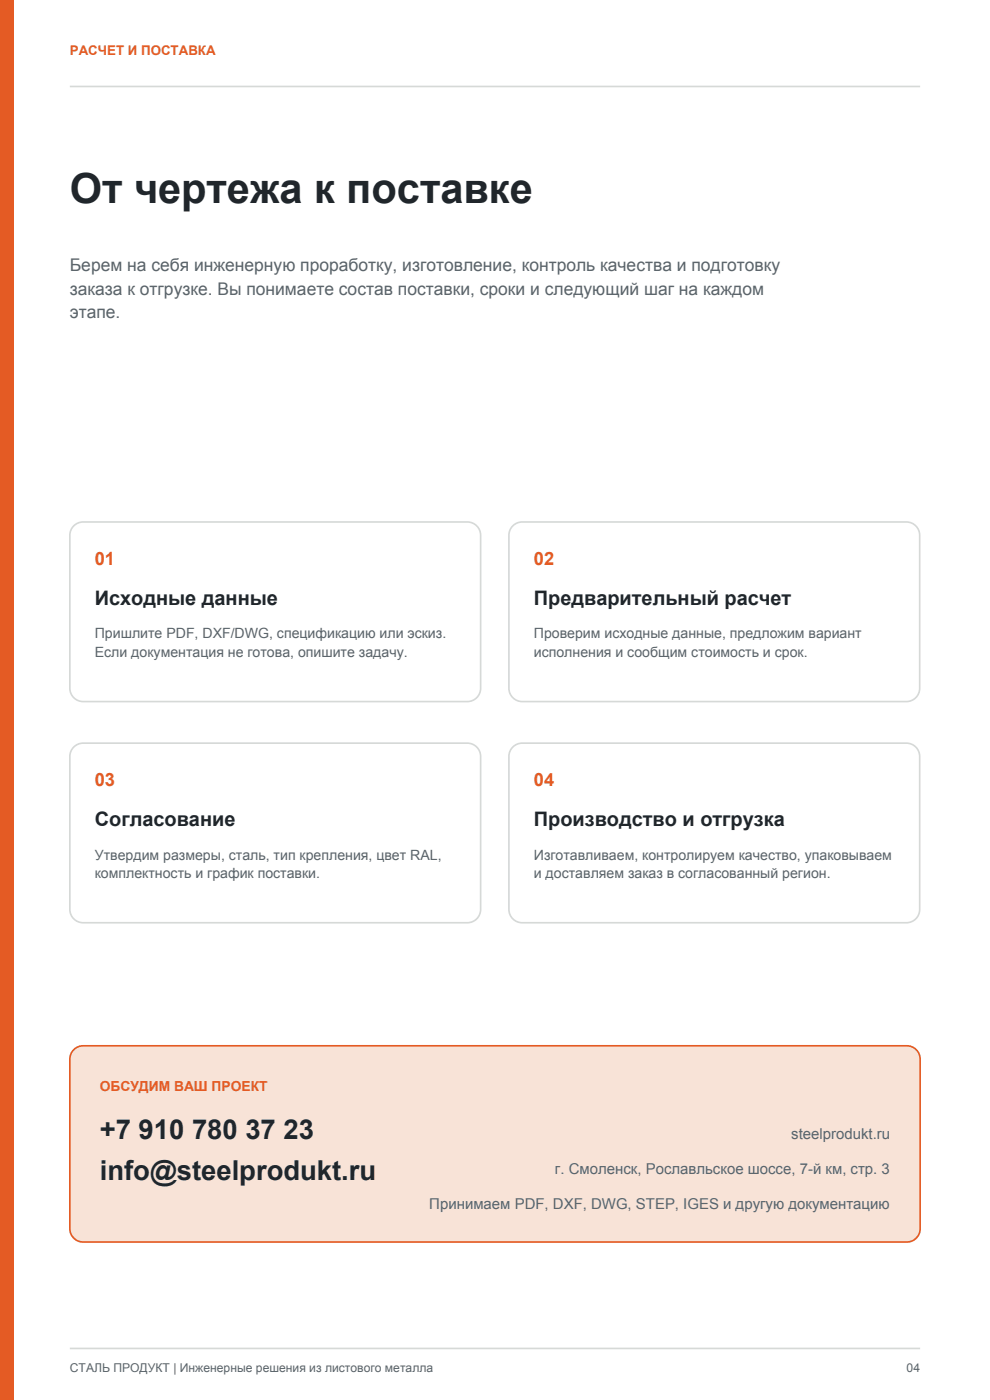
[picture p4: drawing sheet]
<svg xmlns="http://www.w3.org/2000/svg" width="210mm" height="297mm" viewBox="0 0 210 297" stroke-linecap="round" stroke-linejoin="round" font-family="sans-serif">
<defs><g id="words">
<text font-size="8.8" fill="#20262b" x="14.8" y="43">От чертежа к поставке</text>
<g font-size="5.8" fill="#20262b">
<text x="21.2" y="241.6">+7 910 780 37 23</text>
<text x="21.2" y="250.4">info@steelprodukt.ru</text>
</g>
<g font-size="4.2" fill="#20262b">
<text x="20.1" y="128.4">Исходные данные</text>
<text x="113.2" y="128.4">Предварительный расчет</text>
<text x="20.1" y="175.3">Согласование</text>
<text x="113.2" y="175.3">Производство и отгрузка</text>
</g>
<g font-size="3.9" fill="#e45b24">
<text x="20.1" y="119.9">01</text>
<text x="113.2" y="119.9">02</text>
<text x="20.1" y="166.8">03</text>
<text x="113.2" y="166.8">04</text>
</g>
<g font-size="3.7" fill="#59636a">
<text x="14.8" y="57.5">Берем на себя инженерную проработку, изготовление, контроль качества и подготовку</text>
<text x="14.8" y="62.5">заказа к отгрузке. Вы понимаете состав поставки, сроки и следующий шаг на каждом</text>
<text x="14.8" y="67.6">этапе.</text>
</g>
<g font-size="3.2" fill="#59636a">
<text x="167.8" y="241.6">steelprodukt.ru</text>
<text x="117.7" y="249">г. Смоленск, Рославльское шоссе, 7-й км, стр. 3</text>
<text x="91.1" y="256.4">Принимаем PDF, DXF, DWG, STEP, IGES и другую документацию</text>
</g>
<g font-size="3" fill="#59636a">
<text x="20.1" y="135.4">Пришлите PDF, DXF/DWG, спецификацию или эскиз.</text>
<text x="113.2" y="135.4">Проверим исходные данные, предложим вариант</text>
<text x="20.1" y="139.4">Если документация не готова, опишите задачу.</text>
<text x="113.2" y="139.4">исполнения и сообщим стоимость и срок.</text>
<text x="20.1" y="182.3">Утвердим размеры, сталь, тип крепления, цвет RAL,</text>
<text x="113.2" y="182.3">Изготавливаем, контролируем качество, упаковываем</text>
<text x="20.1" y="186.3">комплектность и график поставки.</text>
<text x="113.2" y="186.3">и доставляем заказ в согласованный регион.</text>
</g>
<text font-size="2.9" fill="#e45b24" x="21.2" y="231.4">ОБСУДИМ ВАШ ПРОЕКТ</text>
<text font-size="2.8" fill="#e45b24" x="14.8" y="11.6">РАСЧЕТ И ПОСТАВКА</text>
<g font-size="2.6" fill="#59636a">
<text x="14.8" y="291">СТАЛЬ ПРОДУКТ | Инженерные решения из листового металла</text>
<text x="192.3" y="291">04</text>
</g>
</g></defs>
<path d="M0 0h2.8v297h-2.8z" fill-rule="evenodd" fill="#e45b24"/>
<path d="M14.8 18.3h180.4M14.8 286.1h180.4" fill="none" stroke="#d6d9d7" stroke-width=".35"/>
<g fill="#fff" stroke="#d6d9d7" stroke-width=".35">
<path d="M15.4 111.8a2.82 2.82 0 0 1 2.2-1.1h81.5a2.82 2.82 0 0 1 2.9 2.9v32.4a2.82 2.82 0 0 1-2.9 2.8h-81.5a2.82 2.82 0 0 1-2.8-2.8v-32.4l.1-.7z" fill-rule="evenodd"/>
<path d="M108.6 111.8a2.82 2.82 0 0 1 2.2-1.1h81.5a2.82 2.82 0 0 1 2.8 2.9v32.4a2.82 2.82 0 0 1-2.8 2.8h-81.5a2.82 2.82 0 0 1-2.9-2.8v-32.4l.1-.7z" fill-rule="evenodd"/>
<path d="M15.9 158.3l1.1-.6h.6h81.5a2.82 2.82 0 0 1 2.9 2.8v32.4a2.82 2.82 0 0 1-2.9 2.9h-81.5a2.82 2.82 0 0 1-2.8-2.9v-32.4a2.82 2.82 0 0 1 1.1-2.2z" fill-rule="evenodd"/>
<path d="M109 158.3l1.1-.6h.7h81.5a2.82 2.82 0 0 1 2.8 2.8v32.4a2.82 2.82 0 0 1-2.8 2.9h-81.5a2.82 2.82 0 0 1-2.9-2.9v-32.4a2.82 2.82 0 0 1 1.1-2.2z" fill-rule="evenodd"/>
</g>
<path d="M15.9 222.5l1.1-.6h.6h174.8a2.82 2.82 0 0 1 2.8 2.8v36a2.82 2.82 0 0 1-2.8 2.8h-174.8a2.82 2.82 0 0 1-2.8-2.8v-36a2.82 2.82 0 0 1 1.1-2.2z" fill-rule="evenodd" fill="#f8e3d7" stroke="#e45b24" stroke-width=".35"/>
<use href="#words"/>
</svg>
